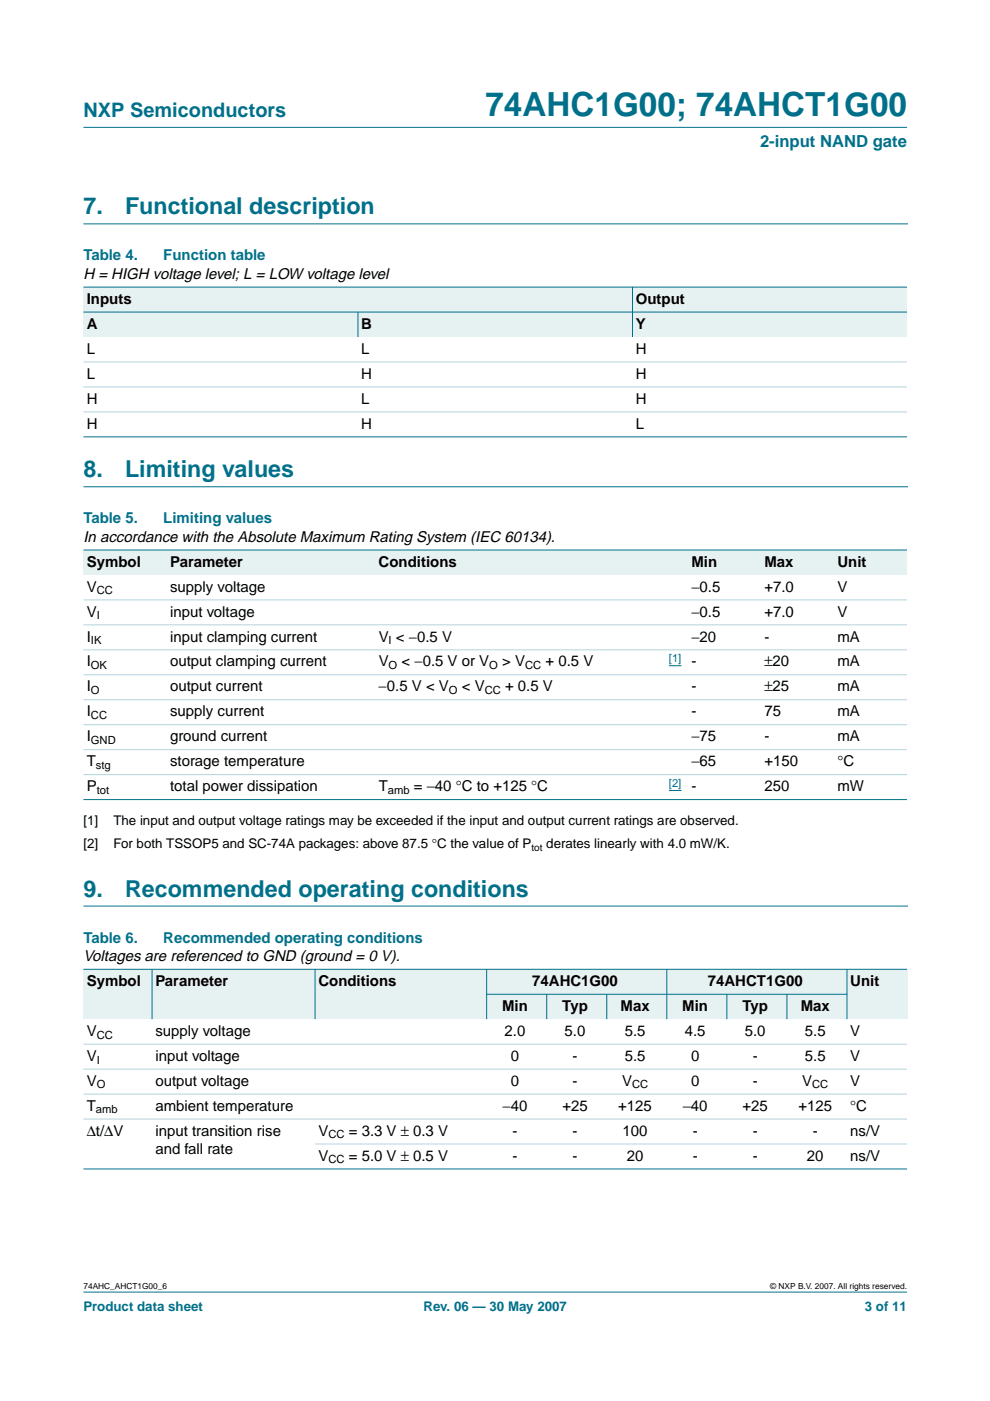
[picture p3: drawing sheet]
<svg xmlns="http://www.w3.org/2000/svg" width="210mm" height="297mm" viewBox="0 0 210 297" stroke-linecap="round" stroke-linejoin="round" font-family="sans-serif">
<defs><g id="words">
<text font-size="7.1" fill="#00708a" x="102.9" y="24.7">74AHC1G00; 74AHCT1G00</text>
<g font-size="4.9" fill="#00708a">
<text x="17.7" y="45.5">7.</text>
<text x="26.5" y="45.5">Functional description</text>
<text x="17.7" y="101.2">8.</text>
<text x="26.5" y="101.2">Limiting values</text>
<text x="17.7" y="190.1">9.</text>
<text x="26.5" y="190.1">Recommended operating conditions</text>
</g>
<text font-size="4.2" fill="#00708a" x="17.7" y="24.9">NXP Semiconductors</text>
<text font-size="3.5" fill="#00708a" x="161.2" y="31.1">2-input NAND gate</text>
<g font-size="3.2" fill="#00708a">
<text x="17.7" y="55.2">Table 4.</text>
<text x="34.6" y="55.2">Function table</text>
<text x="17.7" y="111">Table 5.</text>
<text x="34.6" y="111">Limiting values</text>
<text x="17.7" y="199.9">Table 6.</text>
<text x="34.6" y="199.9">Recommended operating conditions</text>
</g>
<g font-size="3.2">
<text x="17.7" y="59.1">H = HIGH voltage level; L = LOW voltage level</text>
<text x="18.4" y="64.4">Inputs</text>
<text x="134.8" y="64.4">Output</text>
<text x="18.4" y="69.7">A</text>
<text x="76.6" y="69.7">B</text>
<text x="134.8" y="69.7">Y</text>
<text x="18.4" y="75">L</text>
<text x="76.6" y="75">L</text>
<text x="134.8" y="75">H</text>
<text x="18.4" y="80.3">L</text>
<text x="76.6" y="80.3">H</text>
<text x="134.8" y="80.3">H</text>
<text x="18.4" y="85.6">H</text>
<text x="76.6" y="85.6">L</text>
<text x="134.8" y="85.6">H</text>
<text x="18.4" y="90.9">H</text>
<text x="76.6" y="90.9">H</text>
<text x="134.8" y="90.9">L</text>
<text x="17.7" y="114.8">In accordance with the Absolute Maximum Rating System (IEC 60134).</text>
<text x="18.4" y="125.4">V</text>
<text x="18.4" y="120.1">Symbol</text>
<text x="36.1" y="120.1">Parameter</text>
<text x="36.1" y="125.4">supply voltage</text>
<text x="80.3" y="120.1">Conditions</text>
<text x="146.6" y="120.1">Min</text>
<text x="146.6" y="125.4">−0.5</text>
<text x="162.1" y="125.4">+7.0</text>
<text x="162.1" y="120.1">Max</text>
<text x="177.5" y="125.4">V</text>
<text x="177.5" y="120.1">Unit</text>
<text x="18.4" y="130.7">V</text>
<text x="36.1" y="130.7">input voltage</text>
<text x="146.6" y="130.7">−0.5</text>
<text x="162.1" y="130.7">+7.0</text>
<text x="177.5" y="130.7">V</text>
<text x="18.4" y="136">I</text>
<text x="36.1" y="136">input clamping current</text>
<text x="80.3" y="136">V &lt; −0.5 V</text>
<text x="146.6" y="136">−20</text>
<text x="162.1" y="136">-</text>
<text x="177.5" y="136">mA</text>
<text x="18.4" y="141.3">I</text>
<text x="36.1" y="141.3">output clamping current</text>
<text x="80.3" y="141.3">V</text>
<text x="85.1" y="141.3">&lt; −0.5 V or V</text>
<text x="106.5" y="141.3">&gt; V</text>
<text x="115.6" y="141.3">+ 0.5 V</text>
<text x="146.6" y="141.3">-</text>
<text x="162.1" y="141.3">±20</text>
<text x="177.5" y="141.3">mA</text>
<text x="18.4" y="146.6">I</text>
<text x="36.1" y="146.6">output current</text>
<text x="80.3" y="146.6">−0.5 V &lt; V</text>
<text x="97.9" y="146.6">&lt; V</text>
<text x="107.1" y="146.6">+ 0.5 V</text>
<text x="146.6" y="146.6">-</text>
<text x="162.1" y="146.6">±25</text>
<text x="177.5" y="146.6">mA</text>
<text x="18.4" y="151.9">I</text>
<text x="36.1" y="151.9">supply current</text>
<text x="146.6" y="151.9">-</text>
<text x="162.1" y="151.9">75</text>
<text x="177.5" y="151.9">mA</text>
<text x="18.4" y="157.2">I</text>
<text x="36.1" y="157.2">ground current</text>
<text x="146.6" y="157.2">−75</text>
<text x="162.1" y="157.2">-</text>
<text x="177.5" y="157.2">mA</text>
<text x="18.4" y="162.5">T</text>
<text x="18.4" y="167.8">P</text>
<text x="36.1" y="162.5">storage temperature</text>
<text x="36.1" y="167.8">total power dissipation</text>
<text x="80.3" y="167.8">T</text>
<text x="87.7" y="167.8">= −40 °C to +125 °C</text>
<text x="146.6" y="167.8">-</text>
<text x="146.6" y="162.5">−65</text>
<text x="162.1" y="167.8">250</text>
<text x="162.1" y="162.5">+150</text>
<text x="177.5" y="167.8">mW</text>
<text x="177.5" y="162.5">°C</text>
<text x="17.7" y="203.7">Voltages are referenced to GND (ground = 0 V).</text>
<text x="18.4" y="209">Symbol</text>
<text x="32.9" y="209">Parameter</text>
<text x="67.5" y="209">Conditions</text>
<text x="112.8" y="209">74AHC1G00</text>
<text x="150.1" y="209">74AHCT1G00</text>
<text x="180.3" y="209">Unit</text>
<text x="106.5" y="214.3">Min</text>
<text x="119.2" y="214.3">Typ</text>
<text x="131.6" y="214.3">Max</text>
<text x="144.7" y="214.3">Min</text>
<text x="157.4" y="214.3">Typ</text>
<text x="169.8" y="214.3">Max</text>
<text x="18.4" y="219.6">V</text>
<text x="32.9" y="219.6">supply voltage</text>
<text x="107" y="219.6">2.0</text>
<text x="119.7" y="219.6">5.0</text>
<text x="132.5" y="219.6">5.5</text>
<text x="145.2" y="219.6">4.5</text>
<text x="157.9" y="219.6">5.0</text>
<text x="170.7" y="219.6">5.5</text>
<text x="180.3" y="219.6">V</text>
<text x="18.4" y="224.9">V</text>
<text x="32.9" y="224.9">input voltage</text>
<text x="108.3" y="224.9">0</text>
<text x="121.4" y="224.9">-</text>
<text x="132.5" y="224.9">5.5</text>
<text x="146.5" y="224.9">0</text>
<text x="159.6" y="224.9">-</text>
<text x="170.7" y="224.9">5.5</text>
<text x="180.3" y="224.9">V</text>
<text x="18.4" y="230.2">V</text>
<text x="32.9" y="230.2">output voltage</text>
<text x="108.3" y="230.2">0</text>
<text x="121.4" y="230.2">-</text>
<text x="131.9" y="230.2">V</text>
<text x="146.5" y="230.2">0</text>
<text x="159.6" y="230.2">-</text>
<text x="170.1" y="230.2">V</text>
<text x="180.3" y="230.2">V</text>
<text x="18.4" y="235.5">T</text>
<text x="32.9" y="235.5">ambient temperature</text>
<text x="106.6" y="235.5">−40</text>
<text x="119.2" y="235.5">+25</text>
<text x="131.1" y="235.5">+125</text>
<text x="144.8" y="235.5">−40</text>
<text x="157.4" y="235.5">+25</text>
<text x="169.3" y="235.5">+125</text>
<text x="180.3" y="235.5">°C</text>
<text x="18.4" y="240.8">∆t/∆V</text>
<text x="32.9" y="240.8">input transition rise</text>
<text x="32.9" y="244.7">and fall rate</text>
<text x="67.5" y="240.8">V</text>
<text x="73.9" y="240.8">= 3.3 V ± 0.3 V</text>
<text x="108.7" y="240.8">-</text>
<text x="121.4" y="240.8">-</text>
<text x="132" y="240.8">100</text>
<text x="146.9" y="240.8">-</text>
<text x="159.6" y="240.8">-</text>
<text x="172.3" y="240.8">-</text>
<text x="180.3" y="240.8">ns/V</text>
<text x="67.5" y="246.1">V</text>
<text x="73.9" y="246.1">= 5.0 V ± 0.5 V</text>
<text x="108.7" y="246.1">-</text>
<text x="121.4" y="246.1">-</text>
<text x="132.9" y="246.1">20</text>
<text x="146.9" y="246.1">-</text>
<text x="159.6" y="246.1">-</text>
<text x="171.1" y="246.1">20</text>
<text x="180.3" y="246.1">ns/V</text>
</g>
<g font-size="2.8">
<text x="17.7" y="174.9">[1]</text>
<text x="17.7" y="179.9">[2]</text>
<text x="24" y="174.9">The input and output voltage ratings may be exceeded if the input and output current ratings are observed.</text>
<text x="24" y="179.9">For both TSSOP5 and SC-74A packages: above 87.5 °C the value of P</text>
<text x="115.8" y="179.9">derates linearly with 4.0 mW/K.</text>
</g>
<g font-size="2.8" fill="#00708a">
<text x="17.7" y="278">Product data sheet</text>
<text x="89.8" y="278">Rev. 06 — 30 May 2007</text>
<text x="183.4" y="278">3 of 11</text>
</g>
<g font-size="2.4">
<text x="20.5" y="126">CC</text>
<text x="20.5" y="131.3">I</text>
<text x="19.3" y="136.6">IK</text>
<text x="82.4" y="136.6">I</text>
<text x="19.3" y="141.9">OK</text>
<text x="82.4" y="141.9">O</text>
<text x="103.7" y="141.9">O</text>
<text x="111.3" y="141.9">CC</text>
<text x="19.3" y="147.2">O</text>
<text x="95.2" y="147.2">O</text>
<text x="102.8" y="147.2">CC</text>
<text x="19.3" y="152.5">CC</text>
<text x="19.3" y="157.8">GND</text>
<text x="20.3" y="163">stg</text>
<text x="20.5" y="168.3">tot</text>
<text x="82.2" y="168.3">amb</text>
<text x="20.5" y="220.2">CC</text>
<text x="20.5" y="225.5">I</text>
<text x="20.5" y="230.8">O</text>
<text x="134" y="230.8">CC</text>
<text x="172.2" y="230.8">CC</text>
<text x="20.3" y="236.1">amb</text>
<text x="69.6" y="241.4">CC</text>
<text x="69.6" y="246.7">CC</text>
</g>
<g font-size="2.4" fill="#00f">
<text x="141.8" y="140.4">[1]</text>
<text x="141.8" y="166.8">[2]</text>
</g>
<text font-size="2.1" x="112.7" y="180.4">tot</text>
<g font-size="1.8">
<text x="17.7" y="273.4">74AHC_AHCT1G00_6</text>
<text x="163.3" y="273.4">© NXP B.V. 2007. All rights reserved.</text>
</g>
</g></defs>
<g fill="#00708a" stroke="#00708a" stroke-width=".21">
<path d="M17.7 273.9h174.6z"/>
<path d="M17.7 27h174.6z"/>
</g>
<path d="M17.7 47.5h174.7M17.7 103.2h174.7M17.7 192.1h174.7" fill="none" stroke="#00708a" stroke-width=".21"/>
<g fill="#e6f2f2">
<path d="M17.7 60.9h116.4v5.3h-116.4z" fill-rule="evenodd"/>
<path d="M134.1 60.9h58.2v5.3h-58.2z" fill-rule="evenodd"/>
<path d="M17.7 66.2h58.2v5.3h-58.2z" fill-rule="evenodd"/>
<path d="M75.9 66.2h58.2v5.3h-58.2z" fill-rule="evenodd"/>
<path d="M134.1 66.2h58.2v5.3h-58.2z" fill-rule="evenodd"/>
</g>
<g fill="#00708a" stroke="#00708a" stroke-width=".21">
<path d="M75.9 66.1v5.4z"/>
<path d="M134.1 60.8v10.7z"/>
<path d="M17.7 60.9h174.6z"/>
<path d="M17.7 66.2h174.6z"/>
<path d="M17.7 92.6h174.6z"/>
</g>
<g fill="#b3d4db" stroke="#b3d4db" stroke-width=".21">
<path d="M17.7 76.7h174.6z"/>
<path d="M17.7 82h174.6z"/>
<path d="M17.7 87.3h174.6z"/>
</g>
<g fill="#e6f2f2">
<path d="M17.7 116.6h17.7v5.3h-17.7z" fill-rule="evenodd"/>
<path d="M35.4 116.6h44.2v5.3h-44.2z" fill-rule="evenodd"/>
<path d="M79.6 116.6h57.5v5.3h-57.5z" fill-rule="evenodd"/>
<path d="M137.1 116.6h8.8v5.3h-8.8z" fill-rule="evenodd"/>
<path d="M145.9 116.6h15.5v5.3h-15.5z" fill-rule="evenodd"/>
<path d="M161.4 116.6h15.4v5.3h-15.4z" fill-rule="evenodd"/>
<path d="M176.8 116.6h15.5v5.3h-15.5z" fill-rule="evenodd"/>
</g>
<path d="M141.8 141.1h2.7M141.8 167.6h2.7" fill="none" stroke="#00f" stroke-width=".21"/>
<g fill="#00708a" stroke="#00708a" stroke-width=".21">
<path d="M17.7 116.6h174.6z"/>
<path d="M17.7 169.5h174.6z"/>
</g>
<g fill="#b3d4db" stroke="#b3d4db" stroke-width=".21">
<path d="M17.7 127.2h174.6z"/>
<path d="M17.7 132.5h174.6z"/>
<path d="M17.7 137.8h174.6z"/>
<path d="M17.7 143.1h174.6z"/>
<path d="M17.7 148.4h174.6z"/>
<path d="M17.7 153.7h174.6z"/>
<path d="M17.7 158.9h174.6z"/>
<path d="M17.7 164.2h174.6z"/>
</g>
<g fill="#e6f2f2">
<path d="M17.7 205.5h14.5v10.6h-14.5z" fill-rule="evenodd"/>
<path d="M32.2 205.5h34.6v10.6h-34.6z" fill-rule="evenodd"/>
<path d="M66.8 205.5h36.4v10.6h-36.4z" fill-rule="evenodd"/>
<path d="M103.2 205.5h38.2v5.3h-38.2z" fill-rule="evenodd"/>
<path d="M141.4 205.5h38.2v5.3h-38.2z" fill-rule="evenodd"/>
<path d="M179.6 205.5h12.7v10.6h-12.7z" fill-rule="evenodd"/>
<path d="M103.2 210.8h12.7v5.3h-12.7z" fill-rule="evenodd"/>
<path d="M115.9 210.8h12.7v5.3h-12.7z" fill-rule="evenodd"/>
<path d="M128.6 210.8h12.8v5.3h-12.8z" fill-rule="evenodd"/>
<path d="M141.4 210.8h12.7v5.3h-12.7z" fill-rule="evenodd"/>
<path d="M154.1 210.8h12.7v5.3h-12.7z" fill-rule="evenodd"/>
<path d="M166.8 210.8h12.8v5.3h-12.8z" fill-rule="evenodd"/>
</g>
<g fill="#00708a" stroke="#00708a" stroke-width=".21">
<path d="M32.2 205.5v10.6z"/>
<path d="M66.8 205.5v10.6z"/>
<path d="M103.2 205.5v10.6z"/>
<path d="M115.9 210.8v5.3z"/>
<path d="M128.6 210.8v5.3z"/>
<path d="M141.4 205.5v10.6z"/>
<path d="M154.1 210.8v5.3z"/>
<path d="M166.8 210.8v5.3z"/>
<path d="M179.6 205.5v10.6z"/>
<path d="M17.7 205.5h174.6z"/>
<path d="M103.1 210.8h76.5z"/>
<path d="M17.7 247.8h174.6z"/>
</g>
<g fill="#b3d4db" stroke="#b3d4db" stroke-width=".21">
<path d="M17.7 221.4h174.6z"/>
<path d="M17.7 226.7h174.6z"/>
<path d="M17.7 232h174.6z"/>
<path d="M17.7 237.3h174.6z"/>
<path d="M66.8 242.6h125.5z"/>
</g>
<use href="#words"/>
</svg>
